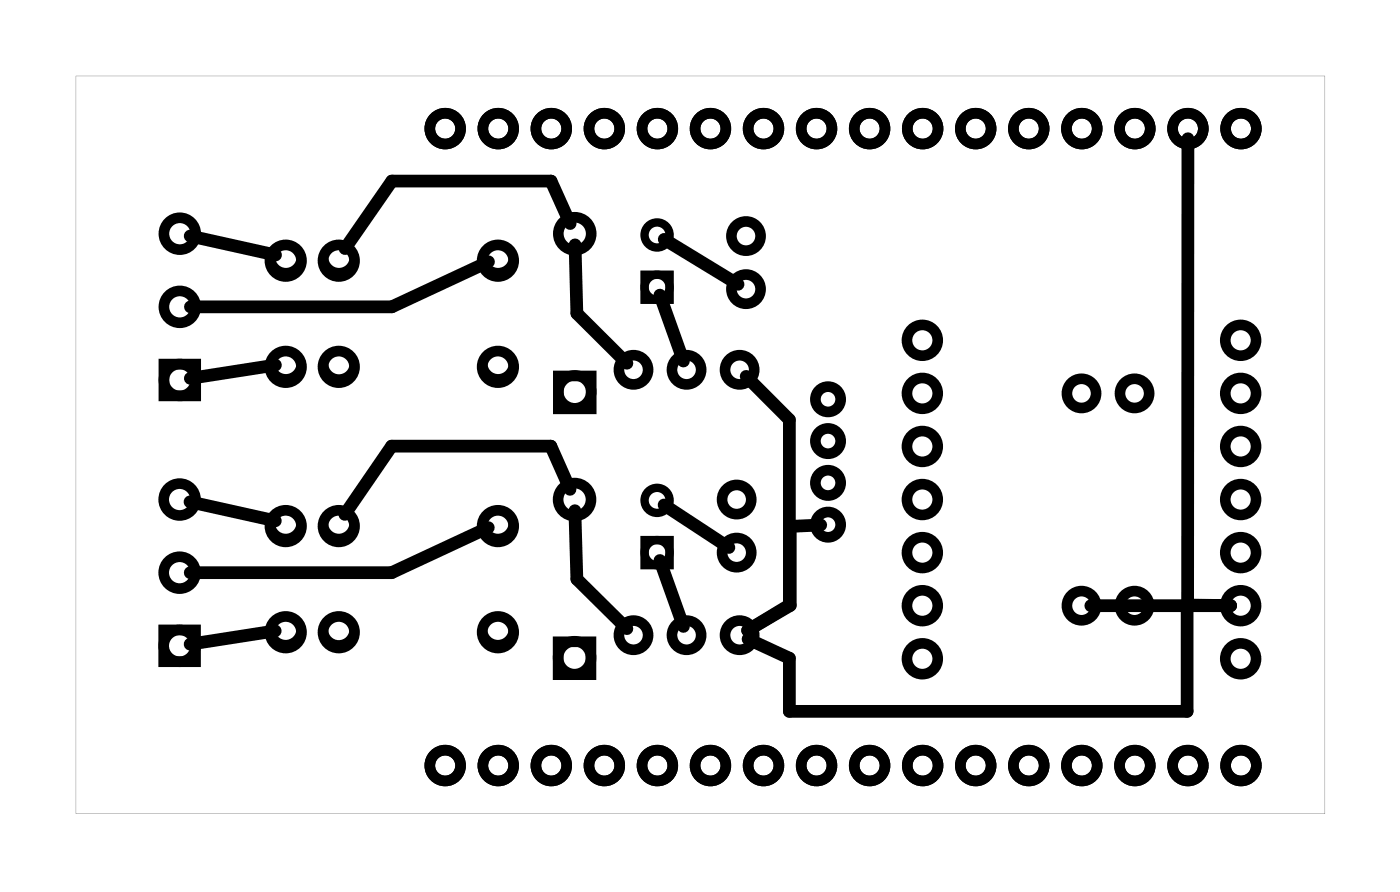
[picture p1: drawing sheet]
<svg xmlns="http://www.w3.org/2000/svg" width="67mm" height="43mm" viewBox="0 0 67 43" stroke-linecap="round" stroke-linejoin="round" font-family="sans-serif">
<path d="M3.6 3.6h59.8v35.3h-59.8zM3.6 3.6v35.3h59.8v-35.3z" fill="#000"/>
<g fill="none" stroke="#000" stroke-width=".51">
<path d="M7.8 17.4h1.6v1.5h-1.6zM26.7 18h1.6v1.6h-1.6zM7.8 30.1h1.6v1.6h-1.6zM26.7 30.7h1.6v1.6h-1.6z"/>
<circle cx="8.6" cy="11.2" r=".76"/>
<circle cx="8.6" cy="18.2" r=".76"/>
<circle cx="8.6" cy="14.7" r=".76"/>
<circle cx="13.7" cy="17.6" r=".76"/>
<circle cx="13.7" cy="12.5" r=".76"/>
<circle cx="16.2" cy="12.5" r=".76"/>
<circle cx="16.2" cy="17.6" r=".76"/>
<circle cx="21.3" cy="6.2" r=".74"/>
<circle cx="23.8" cy="12.5" r=".76"/>
<circle cx="23.8" cy="17.6" r=".76"/>
<circle cx="23.9" cy="6.2" r=".74"/>
<circle cx="26.4" cy="6.2" r=".74"/>
<circle cx="27.5" cy="11.2" r=".79"/>
<circle cx="27.5" cy="18.8" r=".79"/>
<circle cx="28.9" cy="6.2" r=".74"/>
<circle cx="30.3" cy="17.7" r=".7"/>
<circle cx="31.5" cy="6.2" r=".74"/>
<circle cx="32.9" cy="17.7" r=".7"/>
<circle cx="34" cy="6.2" r=".74"/>
<circle cx="35.4" cy="17.7" r=".7"/>
<circle cx="35.7" cy="11.3" r=".7"/>
<circle cx="35.7" cy="13.8" r=".7"/>
<circle cx="36.6" cy="6.2" r=".74"/>
<circle cx="39.1" cy="6.2" r=".74"/>
<circle cx="39.6" cy="19.1" r=".61"/>
<circle cx="41.6" cy="6.2" r=".74"/>
<circle cx="44.2" cy="18.8" r=".74"/>
<circle cx="44.2" cy="16.3" r=".74"/>
<circle cx="44.2" cy="6.2" r=".74"/>
<circle cx="46.7" cy="6.2" r=".74"/>
<circle cx="49.3" cy="6.2" r=".74"/>
<circle cx="51.8" cy="18.8" r=".7"/>
<circle cx="51.8" cy="6.2" r=".74"/>
<circle cx="54.3" cy="18.8" r=".7"/>
<circle cx="54.3" cy="6.2" r=".74"/>
<circle cx="56.9" cy="6.2" r=".74"/>
<circle cx="59.4" cy="18.8" r=".74"/>
<circle cx="59.4" cy="16.3" r=".74"/>
<circle cx="59.4" cy="6.2" r=".74"/>
<circle cx="8.6" cy="23.9" r=".76"/>
<circle cx="8.6" cy="30.9" r=".76"/>
<circle cx="8.6" cy="27.4" r=".76"/>
<circle cx="13.7" cy="30.3" r=".76"/>
<circle cx="13.7" cy="25.2" r=".76"/>
<circle cx="16.2" cy="25.2" r=".76"/>
<circle cx="16.2" cy="30.3" r=".76"/>
<circle cx="21.3" cy="36.6" r=".74"/>
<circle cx="23.8" cy="30.3" r=".76"/>
<circle cx="23.8" cy="25.2" r=".76"/>
<circle cx="23.9" cy="36.6" r=".74"/>
<circle cx="26.4" cy="36.6" r=".74"/>
<circle cx="27.5" cy="23.9" r=".79"/>
<circle cx="27.5" cy="31.5" r=".79"/>
<circle cx="28.9" cy="36.6" r=".74"/>
<circle cx="30.3" cy="30.4" r=".7"/>
<circle cx="31.5" cy="36.6" r=".74"/>
<circle cx="32.9" cy="30.4" r=".7"/>
<circle cx="34" cy="36.6" r=".74"/>
<circle cx="35.3" cy="23.9" r=".7"/>
<circle cx="35.3" cy="26.4" r=".7"/>
<circle cx="35.4" cy="30.4" r=".7"/>
<circle cx="36.6" cy="36.6" r=".74"/>
<circle cx="39.1" cy="36.6" r=".74"/>
<circle cx="39.6" cy="25.1" r=".61"/>
<circle cx="39.6" cy="21.1" r=".61"/>
<circle cx="39.6" cy="23.1" r=".61"/>
<circle cx="41.6" cy="36.6" r=".74"/>
<circle cx="44.2" cy="23.9" r=".74"/>
<circle cx="44.2" cy="21.4" r=".74"/>
<circle cx="44.2" cy="31.5" r=".74"/>
<circle cx="44.2" cy="26.4" r=".74"/>
<circle cx="44.2" cy="29" r=".74"/>
<circle cx="44.2" cy="36.6" r=".74"/>
<circle cx="46.7" cy="36.6" r=".74"/>
<circle cx="49.3" cy="36.6" r=".74"/>
<circle cx="51.8" cy="29" r=".7"/>
<circle cx="51.8" cy="36.6" r=".74"/>
<circle cx="54.3" cy="29" r=".7"/>
<circle cx="54.3" cy="36.6" r=".74"/>
<circle cx="56.9" cy="36.6" r=".74"/>
<circle cx="59.4" cy="21.4" r=".74"/>
<circle cx="59.4" cy="23.9" r=".74"/>
<circle cx="59.4" cy="31.5" r=".74"/>
<circle cx="59.4" cy="29" r=".74"/>
<circle cx="59.4" cy="26.4" r=".74"/>
<circle cx="59.4" cy="36.6" r=".74"/>
</g>
<g fill="none" stroke="#000" stroke-width=".4">
<path d="M30.9 13.1h1.2v1.2h-1.2zM30.9 25.8h1.2v1.2h-1.2z"/>
<circle cx="31.5" cy="13.7" r=".6"/>
<circle cx="31.5" cy="11.2" r=".6"/>
<circle cx="31.5" cy="26.4" r=".6"/>
<circle cx="31.5" cy="23.9" r=".6"/>
</g>
<g fill="none" stroke="#000" stroke-width=".25">
<circle cx="13.7" cy="12.3" r=".64"/>
<circle cx="13.7" cy="17.4" r=".64"/>
<circle cx="16.2" cy="17.4" r=".64"/>
<circle cx="16.2" cy="12.3" r=".64"/>
<circle cx="23.8" cy="12.3" r=".64"/>
<circle cx="23.8" cy="17.4" r=".64"/>
<circle cx="13.7" cy="25" r=".64"/>
<circle cx="13.7" cy="30.1" r=".64"/>
<circle cx="16.2" cy="30.1" r=".64"/>
<circle cx="16.2" cy="25" r=".64"/>
<circle cx="23.8" cy="25" r=".64"/>
<circle cx="23.8" cy="30.1" r=".64"/>
</g>
<g fill="none" stroke="#000" stroke-width=".61">
<path d="M9.1 11.3l4.1 .9M13.2 17.5l-4.1 .6M23.4 12.5l-4.6 2.2h-9.7M27.3 10.7l-.9-2h-7.6l-2.3 3.2M27.5 11.7l.1 3.3 2.4 2.4M31.6 14.1l1.1 3.2M31.8 11.5l3.5 2.1M35.7 18l2.1 2.1v8.9l-2 1.2 2-1.2v-3.8l1.5-.1M56.9 6.6v22.4h2M9.1 24l4.1 .9M13.2 30.2l-4.1 .6M23.4 25.2l-4.6 2.2h-9.7"/>
<path d="M27.3 23.4l-.9-2h-7.6l-2.3 3.2M27.5 24.4l.1 3.3 2.4 2.4M31.6 26.8l1.1 3.2M31.8 24.2l3.1 2M52.2 29h6.7M58.9 29h-2.1v5h-19v-2.5l-2-.9"/>
</g>
</svg>
